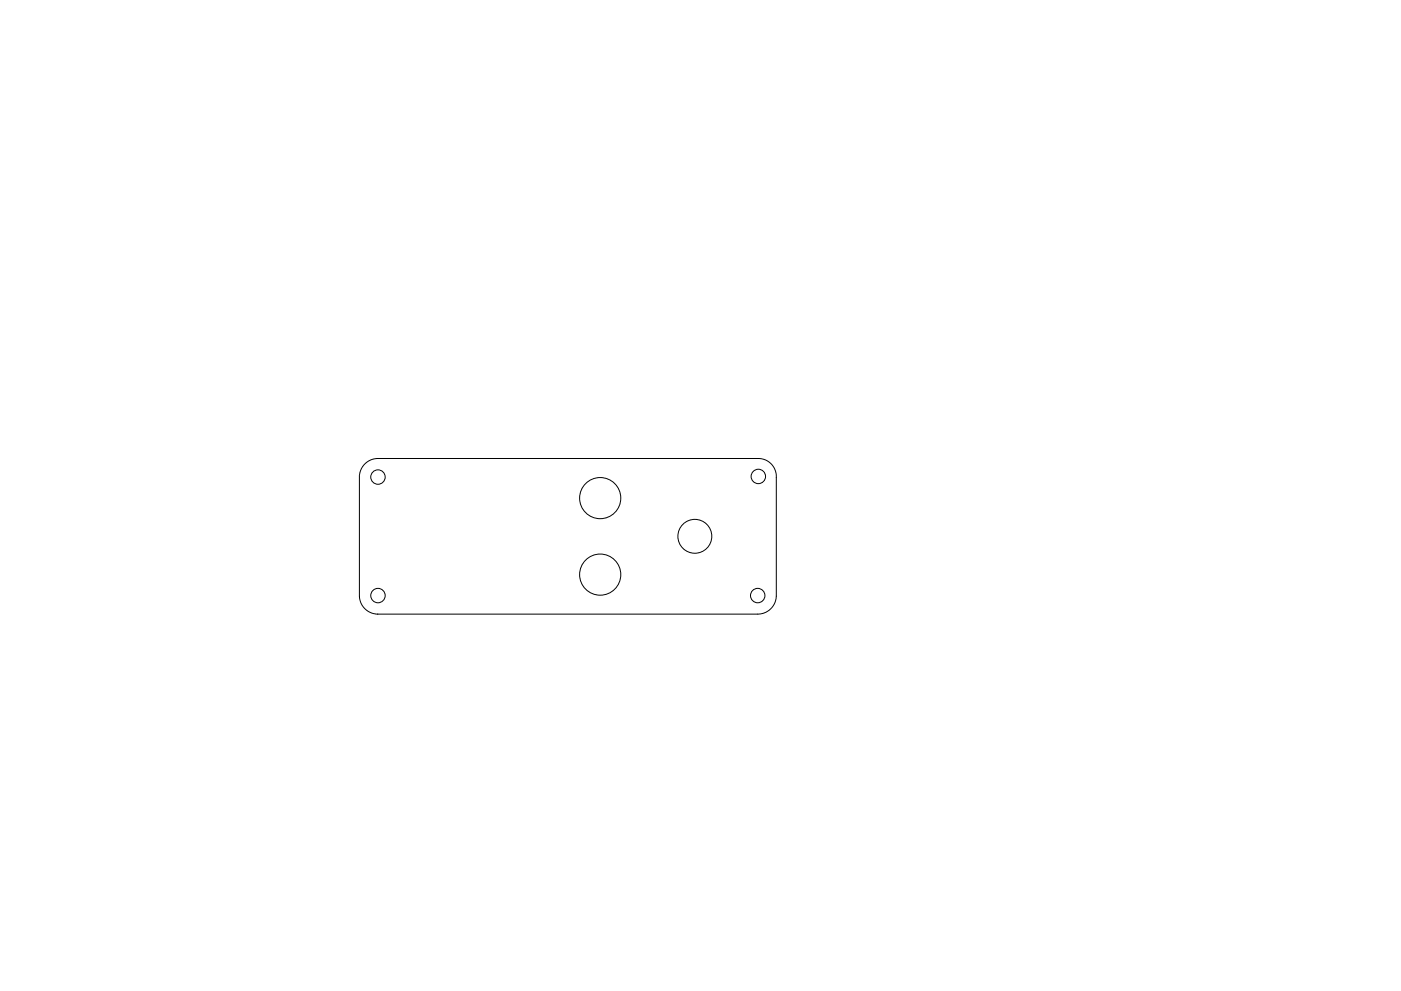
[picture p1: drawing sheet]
<svg xmlns="http://www.w3.org/2000/svg" width="297mm" height="210mm" viewBox="0 0 297 210" stroke-linecap="round" stroke-linejoin="round" font-family="sans-serif">
<g fill="none" stroke="#000" stroke-width=".21">
<path d="M79.9 97.3h80.8a3.8 3.8 0 0 1 3.9 4v25.2a3.9 3.9 0 0 1-3.9 3.8h-80.7M80 97.3a3.9 3.9 0 0 0-3.8 3.4M76.2 100.8v25.7a3.9 3.9 0 0 0 3.9 3.8"/>
<circle cx="80.1" cy="101.2" r="1.53"/>
<circle cx="127.3" cy="105.7" r="4.4"/>
<circle cx="147.3" cy="113.8" r="3.6"/>
<circle cx="160.8" cy="101.1" r="1.53"/>
<circle cx="80.1" cy="126.4" r="1.53"/>
<circle cx="127.3" cy="121.9" r="4.4"/>
<circle cx="160.6" cy="126.4" r="1.53"/>
</g>
</svg>
